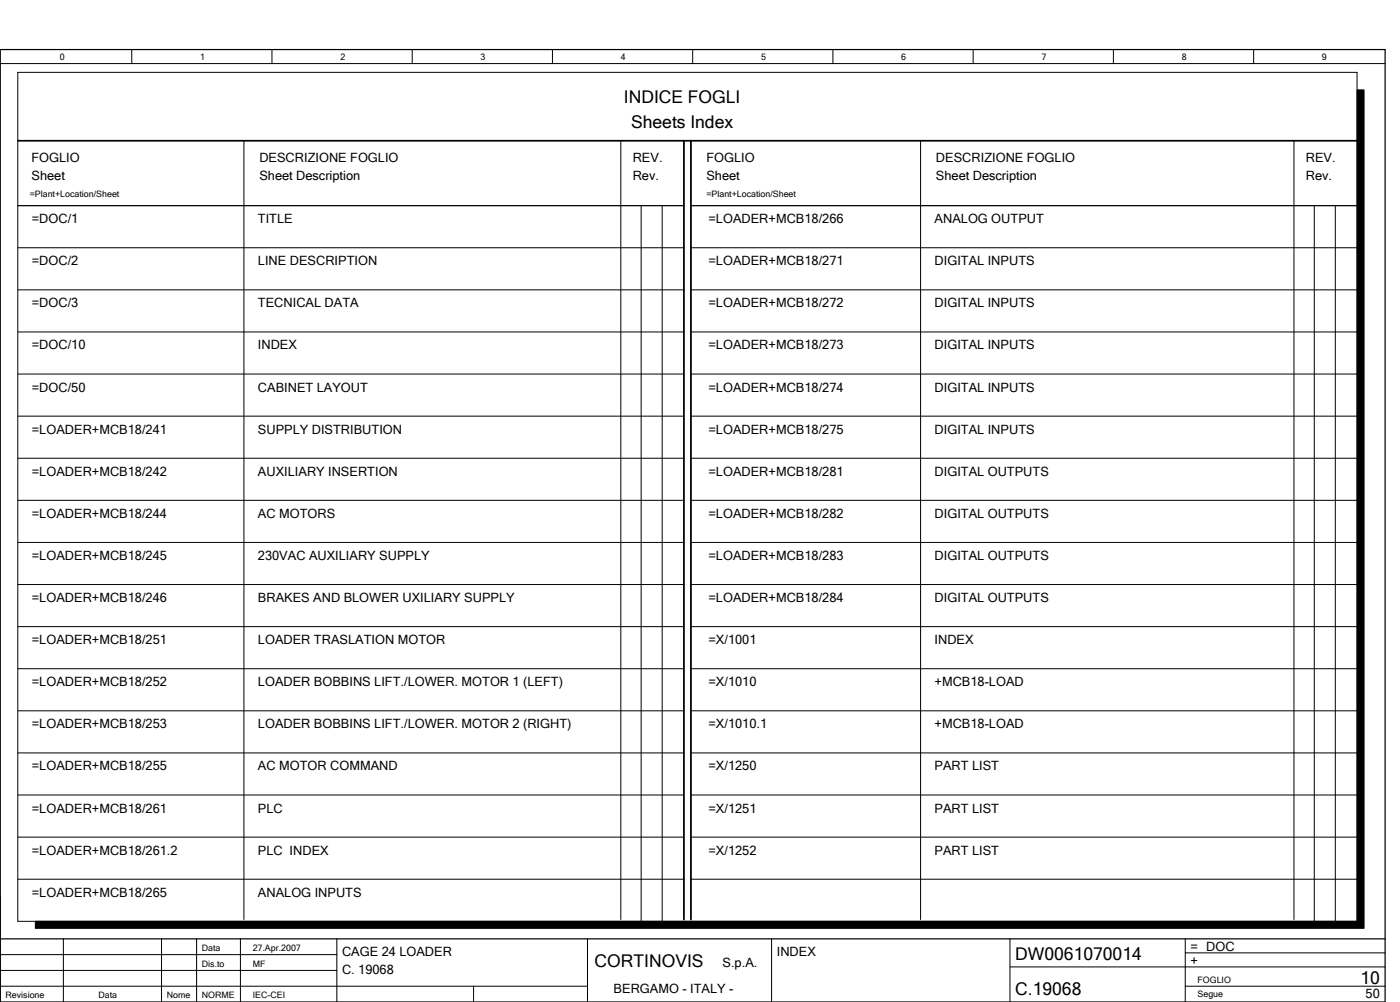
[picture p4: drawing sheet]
<svg xmlns="http://www.w3.org/2000/svg" width="399mm" height="286mm" viewBox="0 0 399 286" stroke-linecap="round" stroke-linejoin="round" font-family="sans-serif">
<defs><g id="words">
<g font-size="5">
<text x="177.9" y="29.4">INDICE FOGLI</text>
<text x="180" y="36.4">Sheets Index</text>
<text x="169.6" y="275.6">CORTINOVIS</text>
<text x="289.6" y="273.6">DW0061070014</text>
<text x="388" y="280.4">10</text>
<text x="289.6" y="283.6">C.19068</text>
</g>
<g font-size="3.6">
<text x="9" y="46.2">FOGLIO</text>
<text x="74" y="46.2">DESCRIZIONE FOGLIO</text>
<text x="180.5" y="46.2">REV.</text>
<text x="201.5" y="46.2">FOGLIO</text>
<text x="267" y="46.2">DESCRIZIONE FOGLIO</text>
<text x="372.5" y="46.2">REV.</text>
<text x="9" y="51.2">Sheet</text>
<text x="74" y="51.2">Sheet Description</text>
<text x="180.5" y="51.2">Rev.</text>
<text x="201.5" y="51.2">Sheet</text>
<text x="267" y="51.2">Sheet Description</text>
<text x="372.5" y="51.2">Rev.</text>
<text x="9.1" y="63.6">=DOC/1</text>
<text x="73.6" y="63.6">TITLE</text>
<text x="202.1" y="63.6">=LOADER+MCB18/266</text>
<text x="266.6" y="63.6">ANALOG OUTPUT</text>
<text x="9.1" y="75.6">=DOC/2</text>
<text x="73.6" y="75.6">LINE DESCRIPTION</text>
<text x="202.1" y="75.6">=LOADER+MCB18/271</text>
<text x="266.6" y="75.6">DIGITAL INPUTS</text>
<text x="9.1" y="87.6">=DOC/3</text>
<text x="73.6" y="87.6">TECNICAL DATA</text>
<text x="202.1" y="87.6">=LOADER+MCB18/272</text>
<text x="266.6" y="87.6">DIGITAL INPUTS</text>
<text x="9.1" y="99.6">=DOC/10</text>
<text x="73.6" y="99.6">INDEX</text>
<text x="202.1" y="99.6">=LOADER+MCB18/273</text>
<text x="266.6" y="99.6">DIGITAL INPUTS</text>
<text x="9.1" y="111.6">=DOC/50</text>
<text x="73.6" y="111.6">CABINET LAYOUT</text>
<text x="202.1" y="111.6">=LOADER+MCB18/274</text>
<text x="266.6" y="111.6">DIGITAL INPUTS</text>
<text x="9.1" y="123.6">=LOADER+MCB18/241</text>
<text x="73.6" y="123.6">SUPPLY DISTRIBUTION</text>
<text x="202.1" y="123.6">=LOADER+MCB18/275</text>
<text x="266.6" y="123.6">DIGITAL INPUTS</text>
<text x="9.1" y="135.6">=LOADER+MCB18/242</text>
<text x="73.6" y="135.6">AUXILIARY INSERTION</text>
<text x="202.1" y="135.6">=LOADER+MCB18/281</text>
<text x="266.6" y="135.6">DIGITAL OUTPUTS</text>
<text x="9.1" y="147.6">=LOADER+MCB18/244</text>
<text x="73.6" y="147.6">AC MOTORS</text>
<text x="202.1" y="147.6">=LOADER+MCB18/282</text>
<text x="266.6" y="147.6">DIGITAL OUTPUTS</text>
<text x="9.1" y="159.6">=LOADER+MCB18/245</text>
<text x="73.6" y="159.6">230VAC AUXILIARY SUPPLY</text>
<text x="202.1" y="159.6">=LOADER+MCB18/283</text>
<text x="266.6" y="159.6">DIGITAL OUTPUTS</text>
<text x="9.1" y="171.6">=LOADER+MCB18/246</text>
<text x="73.6" y="171.6">BRAKES AND BLOWER UXILIARY SUPPLY</text>
<text x="202.1" y="171.6">=LOADER+MCB18/284</text>
<text x="266.6" y="171.6">DIGITAL OUTPUTS</text>
<text x="9.1" y="183.6">=LOADER+MCB18/251</text>
<text x="73.6" y="183.6">LOADER TRASLATION MOTOR</text>
<text x="202.1" y="183.6">=X/1001</text>
<text x="266.6" y="183.6">INDEX</text>
<text x="9.1" y="195.6">=LOADER+MCB18/252</text>
<text x="73.6" y="195.6">LOADER BOBBINS LIFT./LOWER. MOTOR 1 ﴾LEFT﴿</text>
<text x="202.1" y="195.6">=X/1010</text>
<text x="266.6" y="195.6">+MCB18­LOAD</text>
<text x="9.1" y="207.6">=LOADER+MCB18/253</text>
<text x="73.6" y="207.6">LOADER BOBBINS LIFT./LOWER. MOTOR 2 ﴾RIGHT﴿</text>
<text x="202.1" y="207.6">=X/1010.1</text>
<text x="266.6" y="207.6">+MCB18­LOAD</text>
<text x="9.1" y="219.6">=LOADER+MCB18/255</text>
<text x="73.6" y="219.6">AC MOTOR COMMAND</text>
<text x="202.1" y="219.6">=X/1250</text>
<text x="266.6" y="219.6">PART LIST</text>
<text x="9.1" y="231.6">=LOADER+MCB18/261</text>
<text x="73.6" y="231.6">PLC</text>
<text x="202.1" y="231.6">=X/1251</text>
<text x="266.6" y="231.6">PART LIST</text>
<text x="9.1" y="243.6">=LOADER+MCB18/261.2</text>
<text x="73.6" y="243.6">PLC INDEX</text>
<text x="202.1" y="243.6">=X/1252</text>
<text x="266.6" y="243.6">PART LIST</text>
<text x="9.1" y="255.6">=LOADER+MCB18/265</text>
<text x="73.6" y="255.6">ANALOG INPUTS</text>
<text x="97.6" y="272.6">CAGE 24 LOADER</text>
<text x="206.1" y="275.6">S.p.A.</text>
<text x="221.6" y="272.6">INDEX</text>
<text x="339.6" y="271.1">= DOC</text>
<text x="339.6" y="275.1">+</text>
<text x="97.6" y="277.6">C. 19068</text>
<text x="175" y="283.1">BERGAMO ­ ITALY ­</text>
<text x="389.5" y="284.6">50</text>
</g>
<g font-size="2.5">
<text x="17.1" y="17.1">0</text>
<text x="57.1" y="17.1">1</text>
<text x="97.1" y="17.1">2</text>
<text x="137.1" y="17.1">3</text>
<text x="177.1" y="17.1">4</text>
<text x="217.1" y="17.1">5</text>
<text x="257.1" y="17.1">6</text>
<text x="297.1" y="17.1">7</text>
<text x="337.1" y="17.1">8</text>
<text x="377.1" y="17.1">9</text>
<text x="8.5" y="56.2">=Plant+Location/Sheet</text>
<text x="201.5" y="56.2">=Plant+Location/Sheet</text>
<text x="57.6" y="271.1">Data</text>
<text x="57.6" y="275.6">Dis.to</text>
<text x="72.1" y="271.1">27.Apr.2007</text>
<text x="72.1" y="275.6">MF</text>
<text x="341.6" y="280.1">FOGLIO</text>
<text x="1.6" y="284.6">Revisione</text>
<text x="28.1" y="284.6">Data</text>
<text x="47.6" y="284.6">Nome</text>
<text x="57.6" y="284.6">NORME</text>
<text x="72.1" y="284.6">IEC­CEI</text>
<text x="341.6" y="284.1">Segue</text>
</g>
</g></defs>
<g fill="none" stroke="#000" stroke-width=".29">
<path d="M.1 18.1h395M37.6 14.1v4M77.6 14.1v4M117.6 14.1v4M157.6 14.1v4M197.6 14.1v4M237.6 14.1v4M277.6 14.1v4M317.6 14.1v4M357.6 14.1v4M5.1 20.6h382v242h-382zM69.6 40.1v222"/>
<path d="M177.1 40.1v222M182.9 58.6v204M188.9 58.6v204M262.6 40.1v222M369.1 40.1v222M374.9 58.6v204M380.9 58.6v204M5.1 70.6h190M197.1 70.6h190M5.1 82.6h190M5.1 94.6h190M197.1 82.6h190"/>
<path d="M197.1 94.6h190M5.1 106.6h190M5.1 118.6h190M197.1 106.6h190M197.1 118.6h190M5.1 130.6h190M197.1 130.6h190M5.1 142.6h190M5.1 154.6h190M197.1 142.6h190M197.1 154.6h190M5.1 166.6h190"/>
<path d="M5.1 178.6h190M197.1 166.6h190M197.1 178.6h190M5.1 190.6h190M197.1 190.6h190M5.1 202.6h190M5.1 214.6h190M197.1 202.6h190M197.1 214.6h190M5.1 226.6h190M5.1 238.6h190M197.1 226.6h190"/>
<path d="M197.1 238.6h190M.1 255.6v30M5.1 250.6h190M197.1 250.6h190M.1 276.6h96M.1 272.1h96M18.1 267.6v18M46.1 267.6v18M56.1 267.6v18M68.6 267.6v18M96.1 267.6v18M167.6 267.6v18"/>
<path d="M220.1 267.6v18M288.1 267.6v18M288.1 275.6h107M338.1 271.6h57M338.1 267.6v18M.1 281.1h167.5M135.1 281.1v4.5M338.1 281.1h57"/>
</g>
<path d="M.1 14.1h395v271.5h-395zM5.1 58.6h190M197.1 58.6h190M.1 267.6h395" fill="none" stroke="#000" stroke-width=".35"/>
<path d="M5.1 40.1h382M195.1 40.1v222M197.1 40.1v222" fill="none" stroke="#000" stroke-width=".5"/>
<path d="M387.1 25.6h2v239h-2zM10.1 262.6h377v2h-377z" fill="#000" stroke="#000" stroke-width=".29"/>
<use href="#words"/>
</svg>
